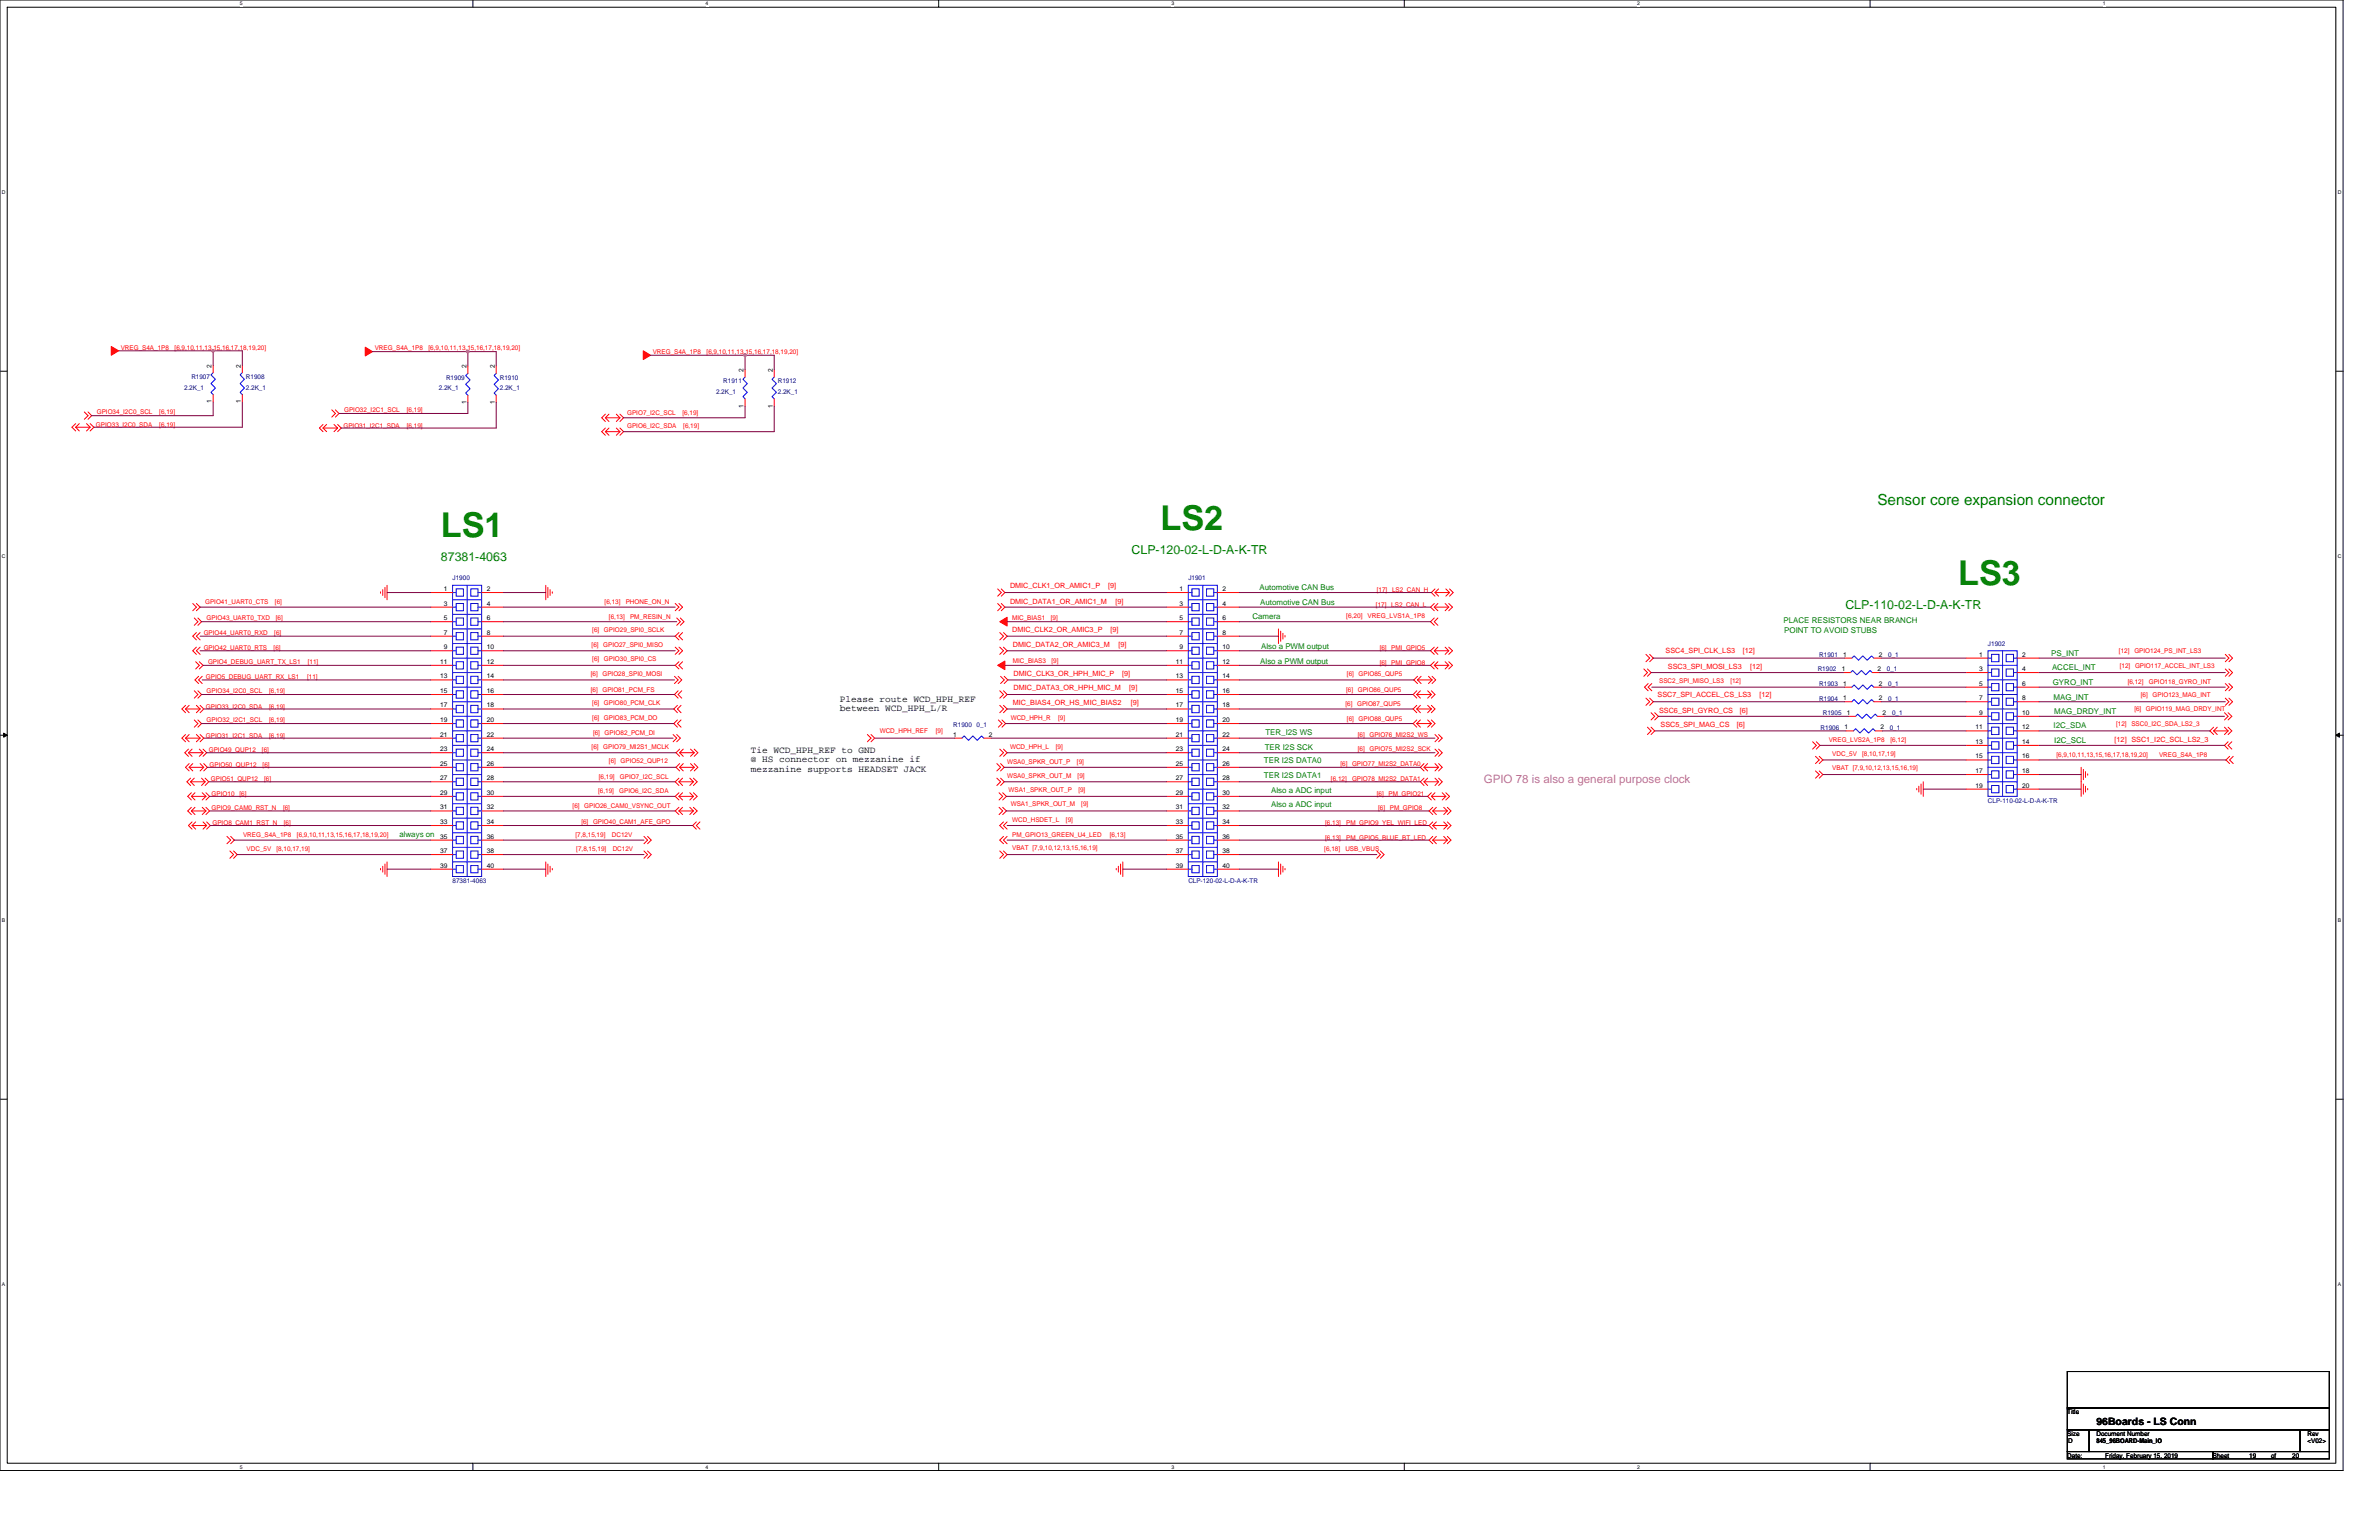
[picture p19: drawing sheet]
<svg xmlns="http://www.w3.org/2000/svg" width="432mm" height="279mm" viewBox="0 0 432 279" stroke-linecap="round" stroke-linejoin="round" font-family="sans-serif">
<defs><g id="words">
<g font-size="6.2" fill="#008000">
<text x="80" y="97.4">LS1</text>
<text x="210.7" y="96.2">LS2</text>
<text x="355.4" y="106.1">LS3</text>
</g>
<text font-size="2.8" fill="#008000" x="340.8" y="91.7">Sensor core expansion connector</text>
<g font-size="2.2" fill="#008000">
<text x="80" y="101.7">87381-4063</text>
<text x="205.4" y="100.6">CLP-120-02-L-D-A-K-TR</text>
<text x="334.9" y="110.5">CLP-110-02-L-D-A-K-TR</text>
</g>
<text font-size="2.1" fill="#f0f" x="269.3" y="142.1">GPIO 78 is also a general purpose clock</text>
<text font-size="1.8" x="380.5" y="258.5">96Boards - LS Conn</text>
<g font-size="1.7">
<text x="152.4" y="127.4">Please route WCD_HPH_REF</text>
<text x="152.4" y="129.1">between WCD_HPH_L/R</text>
<text x="136.3" y="136.6">Tie WCD_HPH_REF to GND</text>
<text x="136.3" y="138.3">@ HS connector on mezzanine if</text>
<text x="136.3" y="140">mezzanine supports HEADSET JACK</text>
</g>
<g font-size="1.4" fill="#008000">
<text x="228.6" y="107">Automotive CAN Bus</text>
<text x="227.3" y="112.4">Camera</text>
<text x="228.7" y="109.7">Automotive CAN Bus</text>
<text x="323.7" y="113">PLACE RESISTORS NEAR BRANCH</text>
<text x="228.9" y="117.8">Also a PWM output</text>
<text x="323.8" y="114.9">POINT TO AVOID STUBS</text>
<text x="372.3" y="119">PS_INT</text>
<text x="228.7" y="120.4">Also a PWM output</text>
<text x="372.4" y="121.6">ACCEL_INT</text>
<text x="372.6" y="124.2">GYRO_INT</text>
<text x="372.7" y="127">MAG_INT</text>
<text x="372.9" y="129.5">MAG_DRDY_INT</text>
<text x="229.6" y="136">TER I2S SCK</text>
<text x="229.7" y="133.4">TER_I2S WS</text>
<text x="372.7" y="132.2">I2C_SDA</text>
<text x="372.9" y="134.8">I2C_SCL</text>
<text x="229.4" y="141.2">TER I2S DATA1</text>
<text x="229.4" y="138.5">TER I2S DATA0</text>
<text x="230.7" y="143.8">Also a ADC input</text>
<text x="230.7" y="146.4">Also a ADC input</text>
<text x="72.5" y="151.8">always on</text>
</g>
<g font-size="1.3" fill="#f00">
<text x="183.3" y="106.7">DMIC_CLK1_OR_AMIC1_P</text>
<text x="201.1" y="106.7">[9]</text>
<text x="183.3" y="109.6">DMIC_DATA1_OR_AMIC1_M</text>
<text x="202.5" y="109.6">[9]</text>
<text x="183.7" y="114.6">DMIC_CLK2_OR_AMIC3_P</text>
<text x="183.9" y="117.4">DMIC_DATA2_OR_AMIC3_M</text>
<text x="201.5" y="114.6">[9]</text>
<text x="203" y="117.4">[9]</text>
<text x="302.3" y="118.5">SSC4_SPI_CLK_LS3</text>
<text x="316.3" y="118.5">[12]</text>
<text x="184" y="122.6">DMIC_CLK3_OR_HPH_MIC_P</text>
<text x="184" y="125.2">DMIC_DATA3_OR_HPH_MIC_M</text>
<text x="203.7" y="122.6">[9]</text>
<text x="205" y="125.2">[9]</text>
<text x="302.7" y="121.4">SSC3_SPI_MOSI_LS3</text>
<text x="317.6" y="121.4">[12]</text>
<text x="183.9" y="127.8">MIC_BIAS4_OR_HS_MIC_BIAS2</text>
<text x="205.3" y="127.8">[9]</text>
<text x="300.9" y="126.5">SSC7_SPI_ACCEL_CS_LS3</text>
<text x="301.1" y="129.3">SSC6_SPI_GYRO_CS</text>
<text x="301.4" y="131.9">SSC5_SPI_MAG_CS</text>
<text x="315.3" y="131.9">[6]</text>
<text x="315.8" y="129.3">[6]</text>
<text x="319.4" y="126.5">[12]</text>
<text x="383.8" y="134.6">[12] SSC1_I2C_SCL_LS2_3</text>
</g>
<g font-size="1.2" fill="#f00">
<text x="21.9" y="63.4">VREG_S4A_1P8</text>
<text x="31.7" y="63.4">[6,9,10,11,13,15,16,17,18,19,20]</text>
<text x="68" y="63.6">VREG_S4A_1P8</text>
<text x="77.8" y="63.6">[6,9,10,11,13,15,16,17,18,19,20]</text>
<text x="118.5" y="64.2">VREG_S4A_1P8</text>
<text x="128.2" y="64.2">[6,9,10,11,13,15,16,17,18,19,20]</text>
<text x="17.4" y="77.4">GPIO33_I2C0_SDA</text>
<text x="17.6" y="75.2">GPIO34_I2C0_SCL</text>
<text x="28.9" y="75.2">[6,19]</text>
<text x="28.9" y="77.4">[6,19]</text>
<text x="62.3" y="77.6">GPIO31_I2C1_SDA</text>
<text x="62.5" y="74.8">GPIO32_I2C1_SCL</text>
<text x="73.8" y="74.8">[6,19]</text>
<text x="73.8" y="77.6">[6,19]</text>
<text x="113.8" y="75.3">GPIO7_I2C_SCL</text>
<text x="113.8" y="77.7">GPIO6_I2C_SDA</text>
<text x="123.9" y="75.3">[6,19]</text>
<text x="124" y="77.7">[6,19]</text>
<text x="249.9" y="107.4">[17]</text>
<text x="252.7" y="107.4">LS2_CAN_H</text>
<text x="37.2" y="109.5">GPIO41_UART0_CTS</text>
<text x="37.5" y="112.6">GPIO43_UART0_TXD</text>
<text x="49.9" y="109.5">[6]</text>
<text x="50.1" y="112.6">[6]</text>
<text x="109.7" y="109.7">[6,13]</text>
<text x="110.5" y="112.3">[6,13]</text>
<text x="113.6" y="109.7">PHONE_ON_N</text>
<text x="114.4" y="112.3">PM_RESIN_N</text>
<text x="183.7" y="112.6">MIC_BIAS1</text>
<text x="190.7" y="112.6">[9]</text>
<text x="244.3" y="112.2">[6,20]</text>
<text x="248.2" y="112.2">VREG_LVS1A_1P8</text>
<text x="249.7" y="110.1">[17]</text>
<text x="252.5" y="110.1">LS2_CAN_L</text>
<text x="37" y="115.2">GPIO44_UART0_RXD</text>
<text x="37" y="117.9">GPIO42_UART0_RTS</text>
<text x="49.7" y="117.9">[6]</text>
<text x="49.8" y="115.2">[6]</text>
<text x="107.4" y="117.5">[6]</text>
<text x="107.5" y="114.7">[6]</text>
<text x="107.5" y="120">[6]</text>
<text x="109.5" y="117.5">GPIO27_SPI0_MISO</text>
<text x="109.6" y="114.7">GPIO29_SPI0_SCLK</text>
<text x="109.6" y="120">GPIO30_SPI0_CS</text>
<text x="250.4" y="118">[6] PMI_GPIO5</text>
<text x="384.6" y="118.5">[12]</text>
<text x="387.4" y="118.5">GPIO124_PS_INT_LS3</text>
<text x="37.4" y="123.1">GPIO5_DEBUG_UART_RX_LS1</text>
<text x="37.5" y="125.8">GPIO34_I2C0_SCL</text>
<text x="37.8" y="120.5">GPIO4_DEBUG_UART_TX_LS1</text>
<text x="48.9" y="125.8">[6,19]</text>
<text x="55.7" y="123.1">[11]</text>
<text x="55.9" y="120.5">[11]</text>
<text x="107.2" y="122.6">[6]</text>
<text x="107.2" y="125.5">[6]</text>
<text x="109.3" y="122.6">GPIO28_SPI0_MOSI</text>
<text x="109.3" y="125.5">GPIO81_PCM_FS</text>
<text x="183.9" y="120.4">MIC_BIAS3</text>
<text x="190.8" y="120.4">[9]</text>
<text x="244.3" y="125.5">[6] GPIO86_QUP5</text>
<text x="244.5" y="122.6">[6]</text>
<text x="246.6" y="122.6">GPIO85_QUP5</text>
<text x="250.4" y="120.6">[6] PMI_GPIO8</text>
<text x="301.1" y="123.9">SSC2_SPI_MISO_LS3</text>
<text x="314.1" y="123.9">[12]</text>
<text x="384.7" y="121.2">[12]</text>
<text x="386.2" y="124.1">[6,12]</text>
<text x="387.5" y="121.2">GPIO117_ACCEL_INT_LS3</text>
<text x="390" y="124.1">GPIO118_GYRO_INT</text>
<text x="37.4" y="128.5">GPIO33_I2C0_SDA</text>
<text x="37.5" y="131.1">GPIO32_I2C1_SCL</text>
<text x="48.9" y="131.1">[6,19]</text>
<text x="48.9" y="128.5">[6,19]</text>
<text x="107.5" y="127.9">[6]</text>
<text x="107.5" y="130.7">[6]</text>
<text x="109.6" y="127.9">GPIO80_PCM_CLK</text>
<text x="109.6" y="130.7">GPIO83_PCM_DO</text>
<text x="183.5" y="130.7">WCD_HPH_R</text>
<text x="192" y="130.7">[9]</text>
<text x="244.2" y="128">[6]</text>
<text x="244.5" y="130.8">[6]</text>
<text x="246.3" y="128">GPIO87_QUP5</text>
<text x="246.6" y="130.8">GPIO88_QUP5</text>
<text x="384.1" y="131.7">[12]</text>
<text x="386.9" y="131.7">SSC0_I2C_SDA_LS2_3</text>
<text x="387.4" y="129.1">[6] GPIO119_MAG_DRDY_INT</text>
<text x="388.6" y="126.4">[6]</text>
<text x="390.7" y="126.4">GPIO123_MAG_INT</text>
<text x="37.4" y="133.8">GPIO31_I2C1_SDA</text>
<text x="37.9" y="136.5">GPIO49_QUP12</text>
<text x="47.5" y="136.5">[6]</text>
<text x="48.9" y="133.8">[6,19]</text>
<text x="107.4" y="135.8">[6]</text>
<text x="107.6" y="133.3">[6]</text>
<text x="109.5" y="135.8">GPIO79_MI2S1_MCLK</text>
<text x="109.7" y="133.3">GPIO82_PCM_DI</text>
<text x="159.7" y="133">WCD_HPH_REF</text>
<text x="169.8" y="133">[9]</text>
<text x="183.3" y="135.8">WCD_HPH_L</text>
<text x="191.6" y="135.8">[9]</text>
<text x="246.4" y="133.7">[6]</text>
<text x="246.4" y="136.3">[6]</text>
<text x="248.6" y="133.7">GPIO76_MI2S2_WS</text>
<text x="248.6" y="136.3">GPIO75_MI2S2_SCK</text>
<text x="331.9" y="134.6">VREG_LVS2A_1P8</text>
<text x="332.6" y="137.1">VDC_5V</text>
<text x="338" y="137.1">[8,10,17,19]</text>
<text x="343.1" y="134.6">[6,12]</text>
<text x="373.3" y="137.3">[6,9,10,11,13,15,16,17,18,19,20]</text>
<text x="391.9" y="137.3">VREG_S4A_1P8</text>
<text x="38" y="139.1">GPIO50_QUP12</text>
<text x="38.3" y="141.8">GPIO51_QUP12</text>
<text x="47.7" y="139.1">[6]</text>
<text x="47.9" y="141.8">[6]</text>
<text x="108.6" y="143.9">[6,19]</text>
<text x="108.7" y="141.4">[6,19]</text>
<text x="110.5" y="138.5">[6]</text>
<text x="112.4" y="143.9">GPIO6_I2C_SDA</text>
<text x="112.5" y="141.4">GPIO7_I2C_SCL</text>
<text x="112.6" y="138.5">GPIO52_QUP12</text>
<text x="182.8" y="138.6">WSA0_SPKR_OUT_P</text>
<text x="182.8" y="141.1">WSA0_SPKR_OUT_M</text>
<text x="183" y="143.7">WSA1_SPKR_OUT_P</text>
<text x="195.5" y="138.6">[9]</text>
<text x="195.6" y="141.1">[9]</text>
<text x="195.7" y="143.7">[9]</text>
<text x="241.6" y="141.6">[6,12]</text>
<text x="243.3" y="139">[6]</text>
<text x="245.4" y="139">GPIO77_MI2S2_DATA0</text>
<text x="245.4" y="141.6">GPIO78_MI2S2_DATA1</text>
<text x="332.6" y="139.8">VBAT [7,9,10,12,13,15,16,19]</text>
<text x="38.4" y="144.4">GPIO10</text>
<text x="38.4" y="147">GPIO9_CAM0_RST_N</text>
<text x="38.6" y="149.7">GPIO8_CAM1_RST_N</text>
<text x="43.5" y="144.4">[6]</text>
<text x="51.4" y="147">[6]</text>
<text x="51.5" y="149.7">[6]</text>
<text x="103.9" y="146.6">[6]</text>
<text x="105.5" y="149.5">[6]</text>
<text x="106" y="146.6">GPIO26_CAM0_VSYNC_OUT</text>
<text x="107.6" y="149.5">GPIO40_CAM1_AFE_GPO</text>
<text x="183.5" y="146.2">WSA1_SPKR_OUT_M</text>
<text x="183.7" y="149.2">WCD_HSDET_L</text>
<text x="193.5" y="149.2">[9]</text>
<text x="196.3" y="146.2">[9]</text>
<text x="240.5" y="149.7">[6,13]</text>
<text x="244.3" y="149.7">PM_GPIO9_YEL_WIFI_LED</text>
<text x="249.9" y="144.4">[6]</text>
<text x="250.1" y="147">[6]</text>
<text x="252" y="144.4">PM_GPIO21</text>
<text x="252.3" y="147">PM_GPIO8</text>
<text x="44.1" y="151.8">VREG_S4A_1P8</text>
<text x="44.8" y="154.3">VDC_5V</text>
<text x="50.2" y="154.3">[8,10,17,19]</text>
<text x="53.9" y="151.8">[6,9,10,11,13,15,16,17,18,19,20]</text>
<text x="104.5" y="151.8">[7,8,15,19]</text>
<text x="104.6" y="154.3">[7,8,15,19]</text>
<text x="111.1" y="151.8">DC12V</text>
<text x="111.2" y="154.3">DC12V</text>
<text x="183.7" y="154.2">VBAT [7,9,10,12,13,15,16,19]</text>
<text x="183.7" y="151.8">PM_GPIO13_GREEN_U4_LED</text>
<text x="201.4" y="151.8">[6,13]</text>
<text x="240.4" y="154.3">[6,18]</text>
<text x="240.5" y="152.3">[6,13]</text>
<text x="244.2" y="154.3">USB_VBUS</text>
<text x="244.3" y="152.3">PM_GPIO5_BLUE_BT_LED</text>
</g>
<g font-size="1.2" fill="#000080">
<text x="33.4" y="70.7">2.2K_1</text>
<text x="34.7" y="68.7">R1907</text>
<text x="44.6" y="68.7">R1908</text>
<text x="44.6" y="70.7">2.2K_1</text>
<text x="79.6" y="70.8">2.2K_1</text>
<text x="81" y="68.9">R1909</text>
<text x="90.7" y="68.9">R1910</text>
<text x="90.7" y="70.8">2.2K_1</text>
<text x="130" y="71.5">2.2K_1</text>
<text x="131.3" y="69.5">R1911</text>
<text x="141.2" y="69.5">R1912</text>
<text x="141.2" y="71.5">2.2K_1</text>
<text x="82.1" y="105.3">J1900</text>
<text x="215.7" y="105.3">J1901</text>
<text x="330.2" y="119.2">R1901</text>
<text x="342.7" y="119.2">0_1</text>
<text x="360.8" y="117.2">J1902</text>
<text x="329.9" y="121.8">R1902</text>
<text x="330.2" y="124.5">R1903</text>
<text x="342.5" y="121.8">0_1</text>
<text x="342.7" y="124.5">0_1</text>
<text x="173" y="131.8">R1900</text>
<text x="177.2" y="131.8">0_1</text>
<text x="330.2" y="127.1">R1904</text>
<text x="330.9" y="129.7">R1905</text>
<text x="342.7" y="127.1">0_1</text>
<text x="343.4" y="129.7">0_1</text>
<text x="330.5" y="132.4">R1906</text>
<text x="343" y="132.4">0_1</text>
<text x="360.8" y="145.7">CLP-110-02-L-D-A-K-TR</text>
<text x="82.1" y="160.3">87381-4063</text>
<text x="215.7" y="160.3">CLP-120-02-L-D-A-K-TR</text>
</g>
<g font-size="1.2">
<text x="38.4" y="66.7" transform="rotate(-90 38.4 66.7)">2</text>
<text x="43.7" y="66.7" transform="rotate(-90 43.7 66.7)">2</text>
<text x="84.6" y="66.8" transform="rotate(-90 84.6 66.8)">2</text>
<text x="89.8" y="66.8" transform="rotate(-90 89.8 66.8)">2</text>
<text x="135" y="67.5" transform="rotate(-90 135 67.5)">2</text>
<text x="140.3" y="67.5" transform="rotate(-90 140.3 67.5)">2</text>
<text x="38.4" y="73.2" transform="rotate(-90 38.4 73.2)">1</text>
<text x="43.7" y="73.2" transform="rotate(-90 43.7 73.2)">1</text>
<text x="84.6" y="73.3" transform="rotate(-90 84.6 73.3)">1</text>
<text x="89.8" y="73.3" transform="rotate(-90 89.8 73.3)">1</text>
<text x="135" y="74" transform="rotate(-90 135 74)">1</text>
<text x="140.3" y="74" transform="rotate(-90 140.3 74)">1</text>
<text x="80.6" y="107.2">1</text>
<text x="88.3" y="107.2">2</text>
<text x="214.1" y="107.2">1</text>
<text x="221.9" y="107.2">2</text>
<text x="80.6" y="109.9">3</text>
<text x="80.6" y="112.5">5</text>
<text x="88.3" y="109.9">4</text>
<text x="88.3" y="112.5">6</text>
<text x="214.1" y="109.9">3</text>
<text x="214.1" y="112.5">5</text>
<text x="221.9" y="109.9">4</text>
<text x="221.9" y="112.5">6</text>
<text x="80.6" y="115.1">7</text>
<text x="80.6" y="117.8">9</text>
<text x="88.3" y="115.1">8</text>
<text x="88.3" y="117.8">10</text>
<text x="214.1" y="115.1">7</text>
<text x="214.1" y="117.8">9</text>
<text x="221.9" y="115.1">8</text>
<text x="221.9" y="117.8">10</text>
<text x="334.5" y="119.1">1</text>
<text x="341" y="119.1">2</text>
<text x="359.2" y="119.1">1</text>
<text x="367.1" y="119.1">2</text>
<text x="79.9" y="120.4">11</text>
<text x="79.9" y="123.1">13</text>
<text x="79.9" y="125.7">15</text>
<text x="88.3" y="120.4">12</text>
<text x="88.3" y="123.1">14</text>
<text x="88.3" y="125.7">16</text>
<text x="213.4" y="120.4">11</text>
<text x="213.4" y="123.1">13</text>
<text x="213.4" y="125.7">15</text>
<text x="221.9" y="120.4">12</text>
<text x="221.9" y="123.1">14</text>
<text x="221.9" y="125.7">16</text>
<text x="334.3" y="121.8">1</text>
<text x="334.5" y="124.4">1</text>
<text x="340.8" y="121.8">2</text>
<text x="341" y="124.4">2</text>
<text x="359.2" y="121.8">3</text>
<text x="359.2" y="124.4">5</text>
<text x="367.1" y="121.8">4</text>
<text x="367.1" y="124.4">6</text>
<text x="79.9" y="128.4">17</text>
<text x="79.9" y="131">19</text>
<text x="88.3" y="128.4">18</text>
<text x="88.3" y="131">20</text>
<text x="213.4" y="128.4">17</text>
<text x="213.4" y="131">19</text>
<text x="221.9" y="128.4">18</text>
<text x="221.9" y="131">20</text>
<text x="334.5" y="127">1</text>
<text x="335.2" y="129.7">1</text>
<text x="341" y="127">2</text>
<text x="341.7" y="129.7">2</text>
<text x="359.2" y="127">7</text>
<text x="359.2" y="129.7">9</text>
<text x="367.1" y="127">8</text>
<text x="367.1" y="129.7">10</text>
<text x="79.9" y="133.6">21</text>
<text x="79.9" y="136.3">23</text>
<text x="88.3" y="133.6">22</text>
<text x="88.3" y="136.3">24</text>
<text x="173" y="133.6">1</text>
<text x="179.5" y="133.6">2</text>
<text x="213.4" y="133.6">21</text>
<text x="213.4" y="136.3">23</text>
<text x="221.9" y="133.6">22</text>
<text x="221.9" y="136.3">24</text>
<text x="334.8" y="132.3">1</text>
<text x="341.3" y="132.3">2</text>
<text x="358.6" y="132.3">11</text>
<text x="358.6" y="135">13</text>
<text x="358.6" y="137.6">15</text>
<text x="367.1" y="132.3">12</text>
<text x="367.1" y="135">14</text>
<text x="367.1" y="137.6">16</text>
<text x="79.9" y="138.9">25</text>
<text x="79.9" y="141.6">27</text>
<text x="88.3" y="138.9">26</text>
<text x="88.3" y="141.6">28</text>
<text x="213.4" y="138.9">25</text>
<text x="213.4" y="141.6">27</text>
<text x="221.9" y="138.9">26</text>
<text x="221.9" y="141.6">28</text>
<text x="358.6" y="140.3">17</text>
<text x="358.6" y="142.9">19</text>
<text x="367.1" y="140.3">18</text>
<text x="367.1" y="142.9">20</text>
<text x="79.9" y="144.2">29</text>
<text x="79.9" y="146.9">31</text>
<text x="79.9" y="149.5">33</text>
<text x="88.3" y="144.2">30</text>
<text x="88.3" y="146.9">32</text>
<text x="88.3" y="149.5">34</text>
<text x="213.4" y="144.2">29</text>
<text x="213.4" y="146.9">31</text>
<text x="213.4" y="149.5">33</text>
<text x="221.9" y="144.2">30</text>
<text x="221.9" y="146.9">32</text>
<text x="221.9" y="149.5">34</text>
<text x="79.9" y="152.1">35</text>
<text x="79.9" y="154.8">37</text>
<text x="88.3" y="152.1">36</text>
<text x="88.3" y="154.8">38</text>
<text x="213.4" y="152.1">35</text>
<text x="213.4" y="154.8">37</text>
<text x="221.9" y="152.1">36</text>
<text x="221.9" y="154.8">38</text>
<text x="79.9" y="157.4">39</text>
<text x="88.3" y="157.4">40</text>
<text x="213.4" y="157.4">39</text>
<text x="221.9" y="157.4">40</text>
<text x="375.2" y="256.5">Title</text>
<text x="375.2" y="260.5">Size</text>
<text x="375.4" y="261.8">D</text>
<text x="380.5" y="260.5">Document Number</text>
<text x="380.5" y="261.8">845_96BOARD-Main_IO</text>
<text x="418.8" y="260.5">Rev</text>
<text x="418.8" y="261.8">&lt;V02&gt;</text>
<text x="375.2" y="264.5">Date:</text>
<text x="382.1" y="264.5">Friday, February 15, 2019</text>
<text x="401.6" y="264.5">Sheet</text>
<text x="408.2" y="264.5">19</text>
<text x="412.2" y="264.5">of</text>
<text x="416.1" y="264.5">20</text>
</g>
<g font-size=".9">
<text x="43.6" y="1">5</text>
<text x="128.1" y="1">4</text>
<text x="212.6" y="1">3</text>
<text x="297.1" y="1">2</text>
<text x="381.7" y="1">1</text>
<text x=".3" y="35.2">D</text>
<text x="424.3" y="35.2">D</text>
<text x=".3" y="101.2">C</text>
<text x="424.3" y="101.2">C</text>
<text x=".3" y="167.3">B</text>
<text x="424.3" y="167.3">B</text>
<text x=".3" y="233.3">A</text>
<text x="424.3" y="233.3">A</text>
<text x="43.6" y="266.4">5</text>
<text x="128.1" y="266.4">4</text>
<text x="212.6" y="266.4">3</text>
<text x="297.1" y="266.4">2</text>
<text x="381.7" y="266.4">1</text>
</g>
</g></defs>
<path d="M0 0h425.3v266.8h-425.3zM1.3 1.3h422.7v264.2h-422.7z" fill="none" stroke="#000" stroke-width=".18"/>
<g fill="#fff">
<path d="M43.6 .1h.5v1.1h-.5z"/>
<path d="M43.6 265.6h.5v1.1h-.5z"/>
</g>
<path d="M85.8 0v1.3M85.8 265.5v1.3" fill="none" stroke="#000" stroke-width=".18"/>
<g fill="#fff">
<path d="M128.1 .1h.5v1.1h-.5z"/>
<path d="M128.1 265.6h.5v1.1h-.5z"/>
</g>
<path d="M170.4 0v1.3M170.4 265.5v1.3" fill="none" stroke="#000" stroke-width=".18"/>
<g fill="#fff">
<path d="M212.6 .1h.5v1.1h-.5z"/>
<path d="M212.6 265.6h.5v1.1h-.5z"/>
</g>
<path d="M254.9 0v1.3M254.9 265.5v1.3" fill="none" stroke="#000" stroke-width=".18"/>
<g fill="#fff">
<path d="M297.1 .1h.5v1.1h-.5z"/>
<path d="M297.1 265.6h.5v1.1h-.5z"/>
</g>
<path d="M339.4 0v1.3M339.4 265.5v1.3" fill="none" stroke="#000" stroke-width=".18"/>
<g fill="#fff">
<path d="M381.7 .1h.5v1.1h-.5z"/>
<path d="M381.7 265.6h.5v1.1h-.5z"/>
<path d="M.3 34.3h.7v1.1h-.7z"/>
<path d="M424.3 34.3h.7v1.1h-.7z"/>
<path d="M.3 100.4h.7v1h-.7z"/>
<path d="M424.3 100.4h.7v1h-.7z"/>
</g>
<path d="M0 67.4h1.3M424 67.4h1.3" fill="none" stroke="#000" stroke-width=".18"/>
<g fill="#fff">
<path d="M.3 166.4h.7v1.1h-.7z"/>
<path d="M424.3 166.4h.6v1.1h-.6z"/>
</g>
<path d="M0 133.4h1.3M424 133.4h1.3" fill="none" stroke="#000" stroke-width=".18"/>
<path d="M.7 133l.6 .4-.6 .4zM424 133.4l.6-.4v.8z" fill="#000" stroke="#000" stroke-width=".18"/>
<g fill="#fff">
<path d="M.3 232.5h.7v1h-.7z"/>
<path d="M424.3 232.5h.6v1h-.6z"/>
</g>
<path d="M0 199.4h1.3M424 199.4h1.3M375.2 248.8h47.6v6.6h-47.6zM375.2 255.4h47.6v4h-47.6zM375.2 259.4h4v4h-4zM379.2 259.4h38.3v4h-38.3zM417.5 259.4h5.3v4h-5.3zM375.2 263.4h26.4v1.3h-26.4zM401.6 263.4h21.2v1.3h-21.2z" fill="none" stroke="#000" stroke-width=".18"/>
<g fill="none" stroke="#f00" stroke-width=".18">
<path d="M13.7 77.5l.7 .7M13.7 77.5h2.7M13.7 76.9l-.6 .6 .6 .7M14.4 76.9l-.7 .6M15.3 74.7l.7 .7-.7 .7M15.7 76.9l.7 .6M16 74.7l.6 .7-.6 .7M16.4 76.9l.6 .6-.6 .7M16.4 77.5l-.7 .7M38.7 71.6v1.3M38.7 66.3v1.3M44 71.6v1.3"/>
<path d="M44 66.3v1.3M58.6 77l-.6 .7 .6 .6M58.6 77.7l.7 .6M58.6 77.7h2.7M59.3 77l-.7 .7M60.2 74.4l.7 .6-.7 .7M60.6 77l.7 .7M60.9 74.4l.6 .6-.6 .7M61.3 77.7l-.7 .6M61.3 77l.6 .7-.6 .6M84.9 71.7v1.3M84.9 66.4v1.4"/>
<path d="M90.1 71.7v1.3M90.1 66.4v1.4M109.9 75.8l.6 .7M109.9 75.8h2.6M109.9 78.3l.6 .7M109.9 78.3h2.6M109.9 75.1l-.7 .7 .7 .7M109.9 77.7l-.7 .6 .7 .7M110.5 75.1l-.6 .7M110.5 77.7l-.6 .6M111.9 75.1l.6 .7M111.9 77.7l.6 .6"/>
<path d="M112.5 75.1l.7 .7-.7 .7M112.5 77.7l.7 .6-.7 .7M112.5 75.8l-.6 .7M112.5 78.3l-.6 .7M135.2 72.4v1.3M135.2 67.1v1.3M140.5 72.4v1.3M140.5 67.1v1.3M35 109.5l.6 .7-.6 .6M35.3 112.1l.6 .7-.6 .7M35.6 114.8l-.6 .6 .6 .7M35.6 117.4l-.6 .7 .6 .6"/>
<path d="M35.6 109.5l.7 .7-.7 .6M35.9 112.1l.7 .7-.7 .7M36.3 114.8l-.7 .6 .7 .7M36.3 117.4l-.7 .7 .7 .6M69.1 107.4v.2M69.5 107v1M69.9 106.6v1.8M70.3 106.2v2.6M78.2 107.5h3.9M78.2 110.2h3.9M78.2 112.8h3.9M78.2 115.4h3.9"/>
<path d="M78.2 118.1h3.9M87.4 107.5h4M87.4 110.2h4M87.4 112.8h4M87.4 115.4h4M87.4 118.1h4M99.1 106.2v2.6M99.4 106.6v1.8M99.8 107v1M100.2 107.4v.2M122.6 109.5l.6 .7-.6 .6M122.6 117.4l.6 .7-.6 .6"/>
<path d="M122.8 112.1l.7 .7-.7 .7M123.2 109.5l.7 .7-.7 .6M123.2 117.4l.7 .7-.7 .6M123.2 114.8l-.6 .6 .6 .7M123.5 112.1l.6 .7-.6 .7M123.9 114.8l-.7 .6 .7 .7M181.1 106.8l.6 .7-.6 .7M181.1 109.5l.6 .7-.6 .6M181.5 114.8l.6 .6-.6 .7M181.5 117.4l.6 .7-.6 .6M181.7 106.8l.7 .7-.7 .7M181.7 109.5l.7 .7-.7 .6"/>
<path d="M182.1 114.8l.7 .6-.7 .7M182.1 117.4l.7 .7-.7 .6M211.7 107.5h4M211.7 110.2h4M211.7 112.8h4M211.7 115.4h4M211.7 118.1h4M221 107.5h3.9M221 110.2h3.9M221 112.8h3.9M221 115.4h3.9M221 118.1h3.9"/>
<path d="M232.1 114.1v2.7M232.5 114.5v1.9M232.9 114.9v1.1M233.2 115.3v.3M260.3 110.2l.7 .6M260.3 118.1l.7 .6M260.3 110.2h2.7M260.3 118.1h2.7M260.3 109.5l-.6 .7 .6 .6M260.3 117.4l-.6 .7 .6 .6M260.3 112.1l-.6 .7 .6 .7M260.5 107.5l.6 .7"/>
<path d="M260.5 107.5h2.6M260.5 106.8l-.7 .7 .7 .7M261 109.5l-.7 .7M261 117.4l-.7 .7M261 112.1l-.7 .7 .7 .7M261.1 106.8l-.6 .7M262.3 109.5l.7 .7M262.3 117.4l.7 .7M262.4 106.8l.7 .7M263 109.5l.6 .7-.6 .6M263 117.4l.6 .7-.6 .6M263 110.2l-.7 .6"/>
<path d="M263 118.1l-.7 .6M263.1 106.8l.7 .7-.7 .7M263.1 107.5l-.7 .7M298.7 118.7l.7 .7-.7 .7M299.4 118.7l.7 .7-.7 .7M334.8 119.4h1.3M340.1 119.4h1.3M356.9 119.4h3.9M366.1 119.4h4M403.9 118.7l.7 .7-.7 .7M404.6 118.7l.6 .7-.6 .7M33.7 128l-.7 .6 .7 .7"/>
<path d="M33.7 133.3l-.7 .6 .7 .7M33.7 128.6l.6 .7M33.7 128.6h2.6M33.7 133.9l.6 .7M33.7 133.9h2.6M34.2 135.9l-.7 .7 .7 .6M34.2 136.6l.7 .6M34.2 136.6h2.7M34.3 128l-.6 .6M34.3 133.3l-.6 .6M34.3 138.5l-.6 .7 .6 .7M34.3 139.2l.7 .7"/>
<path d="M34.3 139.2h2.7M34.9 135.9l-.7 .7M35 138.5l-.7 .7M35.3 125.3l.6 .7-.6 .7M35.3 130.6l.6 .7-.6 .6M35.5 120.1l.7 .6-.7 .7M35.6 128l.7 .6M35.6 133.3l.7 .6M35.9 125.3l.7 .7-.7 .7M35.9 130.6l.7 .7-.7 .6M36 122.7l-.6 .7 .6 .6M36.2 120.1l.7 .6-.7 .7"/>
<path d="M36.2 135.9l.7 .7M36.3 128.6l-.7 .7M36.3 133.9l-.7 .7M36.3 128l.7 .6-.7 .7M36.3 133.3l.7 .6-.7 .7M36.3 138.5l.7 .7M36.7 122.7l-.7 .7 .7 .6M36.9 136.6l-.7 .6M36.9 135.9l.6 .7-.6 .6M37 139.2l-.7 .7M37 138.5l.6 .7-.6 .7M78.2 120.7h3.9"/>
<path d="M78.2 123.4h3.9M78.2 126h3.9M78.2 128.6h3.9M78.2 131.3h3.9M78.2 133.9h3.9M78.2 136.6h3.9M78.2 139.2h3.9M87.4 120.7h4M87.4 123.4h4M87.4 126h4M87.4 128.6h4M87.4 131.3h4"/>
<path d="M87.4 133.9h4M87.4 136.6h4M87.4 139.2h4M122.2 133.3l.6 .6-.6 .7M122.4 122.7l.7 .7-.7 .6M122.8 133.3l.7 .6-.7 .7M123 128l-.7 .6 .7 .7M123 130.6l-.7 .7 .7 .6M123.1 125.3l-.7 .7 .7 .7M123.1 122.7l.6 .7-.6 .6M123.2 120.1l-.6 .6 .6 .7M123.4 136.6l.6 .6"/>
<path d="M123.4 136.6h2.6M123.4 139.2l.6 .7M123.4 139.2h2.6M123.4 135.9l-.7 .7 .7 .6M123.4 138.5l-.7 .7 .7 .7M123.6 128l-.6 .6 .6 .7M123.6 130.6l-.6 .7 .6 .6M123.7 125.3l-.6 .7 .6 .7M123.9 120.1l-.7 .6 .7 .7M124 135.9l-.6 .7M124 138.5l-.6 .7M125.3 135.9l.7 .7"/>
<path d="M125.3 138.5l.7 .7M126 135.9l.7 .7-.7 .6M126 138.5l.7 .7-.7 .7M126 136.6l-.7 .6M126 139.2l-.7 .7M157.4 133.3l.7 .6-.7 .7M158.1 133.3l.6 .6-.6 .7M173.3 133.9h1.3M178.6 133.9h1.3M180.9 138.5l.7 .7-.7 .7M181.2 130.6l.7 .7-.7 .6M181.5 125.3l.6 .7-.6 .7"/>
<path d="M181.5 128l.6 .6-.6 .7M181.5 135.9l.6 .7-.6 .6M181.6 122.7l.7 .7-.7 .6M181.6 138.5l.7 .7-.7 .7M181.9 130.6l.6 .7-.6 .6M182.1 125.3l.7 .7-.7 .7M182.1 128l.7 .6-.7 .7M182.1 135.9l.7 .7-.7 .6M182.3 122.7l.6 .7-.6 .6M211.7 120.7h4M211.7 123.4h4M211.7 126h4"/>
<path d="M211.7 128.6h4M211.7 131.3h4M211.7 133.9h4M211.7 136.6h4M211.7 139.2h4M221 120.7h3.9M221 123.4h3.9M221 126h3.9M221 128.6h3.9M221 131.3h3.9M221 133.9h3.9M221 136.6h3.9"/>
<path d="M221 139.2h3.9M257.2 126l.6 .7M257.2 128.6l.6 .7M257.2 131.3l.6 .6M257.2 126h2.6M257.2 128.6h2.6M257.2 131.3h2.6M257.2 125.3l-.7 .7 .7 .7M257.2 128l-.7 .6 .7 .7M257.2 130.6l-.7 .7 .7 .6M257.3 123.4l.6 .6M257.3 123.4h2.6"/>
<path d="M257.3 122.7l-.7 .7 .7 .6M257.8 125.3l-.6 .7M257.8 128l-.6 .6M257.8 130.6l-.6 .7M257.9 122.7l-.6 .7M258.5 139.2l.6 .7M258.5 139.2h2.6M258.5 138.5l-.7 .7 .7 .7M259.1 125.3l.7 .7M259.1 128l.7 .6M259.1 130.6l.7 .7M259.1 138.5l-.6 .7"/>
<path d="M259.3 122.7l.6 .7M259.8 125.3l.7 .7-.7 .7M259.8 128l.7 .6-.7 .7M259.8 130.6l.7 .7-.7 .6M259.8 126l-.7 .7M259.8 128.6l-.7 .7M259.8 131.3l-.7 .6M259.9 122.7l.7 .7-.7 .6M259.9 123.4l-.6 .6M260.3 120.7l.7 .7M260.3 120.7h2.7M260.3 120.1l-.6 .6 .6 .7"/>
<path d="M260.5 133.3l.6 .6-.6 .7M260.5 135.9l.6 .7-.6 .6M260.5 138.5l.6 .7M261 120.1l-.7 .6M261.1 133.3l.7 .6-.7 .7M261.1 135.9l.7 .7-.7 .6M261.1 138.5l.7 .7-.7 .7M261.1 139.2l-.6 .7M262.3 120.1l.7 .6M263 120.1l.6 .6-.6 .7M263 120.7l-.7 .7M298.4 121.4l.6 .6-.6 .7"/>
<path d="M298.7 126.7l.7 .6-.7 .7M299 121.4l.7 .6-.7 .7M299 131.9l.7 .7-.7 .7M299.1 124l-.6 .7 .6 .6M299.4 126.7l.7 .6-.7 .7M299.7 131.9l.6 .7-.6 .7M299.7 129.3l.6 .7-.6 .6M299.8 124l-.7 .7 .7 .6M300.3 129.3l.7 .7-.7 .6M329 134.6l.7 .6-.7 .7M329.5 137.2l.7 .7-.7 .6M329.5 139.9l.7 .6-.7 .7"/>
<path d="M329.7 134.6l.6 .6-.6 .7M330.2 137.2l.7 .7-.7 .6M330.2 139.9l.7 .6-.7 .7M334.6 122h1.3M334.8 124.7h1.3M334.8 127.3h1.3M335.1 132.6h1.3M335.5 130h1.3M339.8 122h1.4M340.1 124.7h1.3M340.1 127.3h1.3M340.4 132.6h1.3"/>
<path d="M340.8 130h1.3M356.9 122h3.9M356.9 124.7h3.9M356.9 127.3h3.9M356.9 130h3.9M356.9 132.6h3.9M356.9 135.2h3.9M356.9 137.9h3.9M366.1 122h4M366.1 124.7h4M366.1 127.3h4M366.1 130h4"/>
<path d="M366.1 132.6h4M366.1 135.2h4M366.1 137.9h4M377.7 139.2v5.3M378.1 139.6v1.9M378.5 140v1.1M401.8 132.6h2.6M401.8 131.9l-.7 .7 .7 .7M401.8 132.6l.6 .7M402.4 131.9l-.6 .7M403.8 129.3l.6 .7-.6 .6M403.8 131.9l.6 .7"/>
<path d="M403.9 121.4l.7 .6-.7 .7M403.9 124l.7 .7-.7 .6M403.9 126.7l.7 .6-.7 .7M404.4 132.6l-.6 .7M404.4 134.6l-.6 .6 .6 .7M404.4 129.3l.7 .7-.7 .6M404.4 131.9l.7 .7-.7 .7M404.6 121.4l.6 .6-.6 .7M404.6 124l.6 .7-.6 .6M404.6 126.7l.6 .6-.6 .7M404.7 137.2l-.7 .7 .7 .6M405.1 134.6l-.7 .6 .7 .7"/>
<path d="M405.3 137.2l-.6 .7 .6 .6M34.6 141.2l-.7 .6 .7 .7M34.6 141.8l.7 .7M34.6 141.8h2.6M34.7 143.8l-.6 .7 .6 .6M34.7 146.5l-.6 .6 .6 .7M34.7 144.5l.7 .6M34.7 144.5h2.7M34.7 147.1l.7 .7M34.7 147.1h2.7M34.9 149.1l-.7 .7 .7 .6M34.9 149.8l.6 .6"/>
<path d="M34.9 149.8h2.6M35.3 141.2l-.7 .6M35.4 143.8l-.7 .7M35.4 146.5l-.7 .6M35.5 149.1l-.6 .7M36.6 141.2l.6 .6M36.7 143.8l.7 .7M36.7 146.5l.7 .6M36.9 149.1l.6 .7M37.2 141.8l-.6 .7M37.2 141.2l.7 .6-.7 .7M37.4 144.5l-.7 .6"/>
<path d="M37.4 147.1l-.7 .7M37.4 143.8l.6 .7-.6 .6M37.4 146.5l.6 .6-.6 .7M37.5 149.8l-.6 .6M37.5 149.1l.7 .7-.7 .6M41.2 151.7l.7 .7-.7 .7M41.7 154.4l.7 .6-.7 .7M41.9 151.7l.6 .7-.6 .7M42.4 154.4l.7 .6-.7 .7M69.1 157.6v.2M69.5 157.2v1M69.9 156.8v1.8"/>
<path d="M70.3 156.4v2.6M78.2 141.8h3.9M78.2 144.5h3.9M78.2 147.1h3.9M78.2 149.8h3.9M78.2 152.4h3.9M78.2 155h3.9M78.2 157.7h3.9M87.4 141.8h4M87.4 144.5h4M87.4 147.1h4M87.4 149.8h4"/>
<path d="M87.4 152.4h4M87.4 155h4M87.4 157.7h4M99.1 156.4v2.6M99.4 156.8v1.8M99.8 157.2v1M100.2 157.6v.2M116.9 151.7l.6 .7-.6 .7M116.9 154.4l.6 .6-.6 .7M117.5 151.7l.7 .7-.7 .7M117.5 154.4l.7 .6-.7 .7M123.2 141.2l-.6 .6 .6 .7"/>
<path d="M123.2 143.8l-.6 .7 .6 .6M123.2 146.5l-.6 .6 .6 .7M123.2 141.8l.7 .7M123.2 144.5l.7 .6M123.2 147.1l.7 .7M123.2 141.8h2.7M123.2 144.5h2.7M123.2 147.1h2.7M123.9 141.2l-.7 .6M123.9 143.8l-.7 .7M123.9 146.5l-.7 .6M125.2 141.2l.7 .6"/>
<path d="M125.2 143.8l.7 .7M125.2 146.5l.7 .6M125.9 141.8l-.7 .7M125.9 144.5l-.7 .6M125.9 147.1l-.7 .7M125.9 141.2l.6 .6-.6 .7M125.9 143.8l.6 .7-.6 .6M125.9 146.5l.6 .6-.6 .7M126.4 149.1l-.7 .7 .7 .6M127 149.1l-.6 .7 .6 .6M180.9 141.2l.7 .6-.7 .7M181.3 143.8l.7 .7-.7 .6"/>
<path d="M181.3 146.5l.7 .6-.7 .7M181.5 154.4l.6 .6-.6 .7M181.6 141.2l.7 .6-.7 .7M182 143.8l.7 .7-.7 .6M182 146.5l.7 .6-.7 .7M182.1 154.4l.7 .6-.7 .7M182.1 149.1l-.6 .7 .6 .6M182.1 151.7l-.6 .7 .6 .7M182.8 149.1l-.7 .7 .7 .6M182.8 151.7l-.7 .7 .7 .7M202.6 157.6v.2M203 157.2v1"/>
<path d="M203.4 156.8v1.8M203.8 156.4v2.6M211.7 141.8h4M211.7 144.5h4M211.7 147.1h4M211.7 149.8h4M211.7 152.4h4M211.7 155h4M211.7 157.7h4M221 141.8h3.9M221 144.5h3.9M221 147.1h3.9"/>
<path d="M221 149.8h3.9M221 152.4h3.9M221 155h3.9M221 157.7h3.9M232.1 156.4v2.6M232.5 156.8v1.8M232.9 157.2v1M233.2 157.6v.2M249.9 154.4l.6 .6-.6 .7M250.5 154.4l.7 .6-.7 .7M258.5 141.8l.6 .7M258.5 141.8h2.6"/>
<path d="M258.5 141.2l-.7 .6 .7 .7M259.1 141.2l-.6 .6M259.8 144.5l.7 .6M259.8 144.5h2.6M259.8 143.8l-.7 .7 .7 .6M260.1 147.1l.6 .7M260.1 147.1h2.6M260.1 149.8l.6 .6M260.1 149.8h2.6M260.1 152.4l.6 .7M260.1 152.4h2.6M260.1 146.5l-.7 .6 .7 .7"/>
<path d="M260.1 149.1l-.7 .7 .7 .6M260.1 151.7l-.7 .7 .7 .7M260.5 143.8l-.7 .7M260.5 141.2l.6 .6M260.7 146.5l-.6 .6M260.7 149.1l-.6 .7M260.7 151.7l-.6 .7M261.1 141.2l.7 .6-.7 .7M261.1 141.8l-.6 .7M261.8 143.8l.6 .7M262 146.5l.7 .6M262 149.1l.7 .7"/>
<path d="M262 151.7l.7 .7M262.4 143.8l.7 .7-.7 .6M262.4 144.5l-.6 .6M262.7 146.5l.7 .6-.7 .7M262.7 149.1l.7 .7-.7 .6M262.7 151.7l.7 .7-.7 .7M262.7 147.1l-.7 .7M262.7 149.8l-.7 .6M262.7 152.4l-.7 .7M347.9 143v.3M348.3 142.6v1.1M348.7 142.2v1.9"/>
<path d="M349.1 141.8v2.7M356.9 140.5h3.9M356.9 143.2h3.9M366.1 140.5h4M366.1 143.2h4M378.1 142.2v1.9M378.5 142.6v1.1M378.9 140.4v.3M378.9 143v.3"/>
</g>
<g fill="#f00" stroke="#f00" stroke-width=".18">
<path d="M181.5 112.8l1.3-.8v1.6z" fill-rule="evenodd"/>
<path d="M181.1 120.7l1.3-.8v1.6z" fill-rule="evenodd"/>
<path d="M20.2 62.9l1.3 .7-1.3 .9z" fill-rule="evenodd"/>
<path d="M66.3 63l1.3 .8-1.3 .8z" fill-rule="evenodd"/>
<path d="M116.8 63.6l1.3 .9-1.3 .7z" fill-rule="evenodd"/>
</g>
<g fill="none" stroke="#00f" stroke-width=".18">
<path d="M38.7 67.6l-.4 .4 .8 .8-.8 .8 .8 .8-.8 .8 .4 .4M44 67.6l-.4 .4 .8 .8-.8 .8 .8 .8-.8 .8 .4 .4M84.9 67.8l-.4 .3 .8 .8-.8 .8 .8 .8-.8 .8 .4 .4M90.1 67.8l-.4 .3 .8 .8-.8 .8 .8 .8-.8 .8 .4 .4M135.2 68.4l-.3 .4 .7 .8-.7 .8 .7 .8-.7 .8 .3 .4M140.5 68.4l-.4 .4 .8 .8-.8 .8 .8 .8-.8 .8 .4 .4M82.1 106.2h5.3v52.8h-5.3zM82.1 107.5h.7M82.1 108.8h5.3M82.1 111.5h5.3M82.1 114.1h5.3M82.1 116.8h5.3"/>
<path d="M82.1 119.4h5.3M82.1 110.2h.7M82.1 112.8h.7M82.1 115.4h.7M82.1 118.1h.7M82.8 106.8h1.3v1.4h-1.3zM82.8 109.5h1.3v1.3h-1.3zM82.8 112.1h1.3v1.4h-1.3zM82.8 114.8h1.3v1.3h-1.3zM82.8 117.4h1.3v1.3h-1.3zM84.8 106.2v52.8M85.4 106.8h1.4v1.4h-1.4z"/>
<path d="M85.4 109.5h1.4v1.3h-1.4zM85.4 112.1h1.4v1.4h-1.4zM85.4 114.8h1.4v1.3h-1.4zM85.4 117.4h1.4v1.3h-1.4zM86.8 107.5h.6M86.8 110.2h.6M86.8 112.8h.6M86.8 115.4h.6M86.8 118.1h.6M215.7 106.2h5.3v52.8h-5.3zM215.7 107.5h.6M215.7 110.2h.6"/>
<path d="M215.7 112.8h.6M215.7 115.4h.6M215.7 118.1h.6M215.7 108.8h5.3M215.7 111.5h5.3M215.7 114.1h5.3M215.7 116.8h5.3M215.7 119.4h5.3M216.3 106.8h1.4v1.4h-1.4zM216.3 109.5h1.4v1.3h-1.4zM216.3 112.1h1.4v1.4h-1.4zM216.3 114.8h1.4v1.3h-1.4z"/>
<path d="M216.3 117.4h1.4v1.3h-1.4zM218.3 106.2v52.8M219 106.8h1.3v1.4h-1.3zM219 109.5h1.3v1.3h-1.3zM219 112.1h1.3v1.4h-1.3zM219 114.8h1.3v1.3h-1.3zM219 117.4h1.3v1.3h-1.3zM220.3 107.5h.7M220.3 110.2h.7M220.3 112.8h.7M220.3 115.4h.7M220.3 118.1h.7"/>
<path d="M336.1 119.4l.4-.4 .8 .8 .8-.8 .8 .8 .8-.8 .4 .4M360.8 118.1h5.3v26.4h-5.3zM360.8 119.4h.7M361.5 118.7h1.3v1.4h-1.3zM363.5 118.1v26.4M364.1 118.7h1.4v1.4h-1.4zM365.5 119.4h.6M82.1 130h5.3M82.1 122h5.3M82.1 132.6h5.3M82.1 127.3h5.3M82.1 135.2h5.3"/>
<path d="M82.1 137.9h5.3M82.1 124.7h5.3M82.1 120.7h.7M82.1 123.4h.7M82.1 126h.7M82.1 128.6h.7M82.1 131.3h.7M82.1 133.9h.7M82.1 136.6h.7M82.1 139.2h.7M82.8 120.1h1.3v1.3h-1.3zM82.8 122.7h1.3v1.3h-1.3z"/>
<path d="M82.8 125.3h1.3v1.4h-1.3zM82.8 128h1.3v1.3h-1.3zM82.8 130.6h1.3v1.3h-1.3zM82.8 133.3h1.3v1.3h-1.3zM82.8 135.9h1.3v1.3h-1.3zM82.8 138.5h1.3v1.4h-1.3zM85.4 120.1h1.4v1.3h-1.4zM85.4 122.7h1.4v1.3h-1.4zM85.4 125.3h1.4v1.4h-1.4zM85.4 128h1.4v1.3h-1.4zM85.4 130.6h1.4v1.3h-1.4zM85.4 133.3h1.4v1.3h-1.4z"/>
<path d="M85.4 135.9h1.4v1.3h-1.4zM85.4 138.5h1.4v1.4h-1.4zM86.8 120.7h.6M86.8 123.4h.6M86.8 126h.6M86.8 128.6h.6M86.8 131.3h.6M86.8 133.9h.6M86.8 136.6h.6M86.8 139.2h.6M174.6 133.9l.4-.4 .8 .8 .8-.8 .8 .8 .8-.8 .4 .4M215.7 120.7h.6"/>
<path d="M215.7 123.4h.6M215.7 126h.6M215.7 128.6h.6M215.7 131.3h.6M215.7 133.9h.6M215.7 136.6h.6M215.7 139.2h.6M215.7 130h5.3M215.7 122h5.3M215.7 132.6h5.3M215.7 127.3h5.3M215.7 135.2h5.3"/>
<path d="M215.7 137.9h5.3M215.7 124.7h5.3M216.3 120.1h1.4v1.3h-1.4zM216.3 122.7h1.4v1.3h-1.4zM216.3 125.3h1.4v1.4h-1.4zM216.3 128h1.4v1.3h-1.4zM216.3 130.6h1.4v1.3h-1.4zM216.3 133.3h1.4v1.3h-1.4zM216.3 135.9h1.4v1.3h-1.4zM216.3 138.5h1.4v1.4h-1.4zM219 120.1h1.3v1.3h-1.3zM219 122.7h1.3v1.3h-1.3z"/>
<path d="M219 125.3h1.3v1.4h-1.3zM219 128h1.3v1.3h-1.3zM219 130.6h1.3v1.3h-1.3zM219 133.3h1.3v1.3h-1.3zM219 135.9h1.3v1.3h-1.3zM219 138.5h1.3v1.4h-1.3zM220.3 120.7h.7M220.3 123.4h.7M220.3 126h.7M220.3 128.6h.7M220.3 131.3h.7M220.3 133.9h.7"/>
<path d="M220.3 136.6h.7M220.3 139.2h.7M335.9 122l.4-.4 .8 .8 .8-.8 .7 .8 .8-.8 .4 .4M336.1 124.7l.4-.4 .8 .8 .8-.8 .8 .8 .8-.8 .4 .4M336.1 127.3l.4-.4 .8 .8 .8-.8 .8 .8 .8-.8 .4 .4M336.4 132.6l.4-.4 .8 .8 .8-.8 .8 .8 .8-.8 .4 .4M336.8 130l.4-.4 .8 .7 .8-.7 .8 .7 .8-.7 .4 .4M360.8 133.9h5.3M360.8 139.2h5.3M360.8 136.6h5.3M360.8 124.7h.7M360.8 122h.7"/>
<path d="M360.8 127.3h.7M360.8 130h.7M360.8 132.6h.7M360.8 135.2h.7M360.8 137.9h.7M360.8 120.7h5.3M360.8 123.4h5.3M360.8 126h5.3M360.8 128.6h5.3M360.8 131.3h5.3M361.5 121.4h1.3v1.3h-1.3zM361.5 124h1.3v1.3h-1.3z"/>
<path d="M361.5 126.7h1.3v1.3h-1.3zM361.5 129.3h1.3v1.3h-1.3zM361.5 131.9h1.3v1.4h-1.3zM361.5 134.6h1.3v1.3h-1.3zM361.5 137.2h1.3v1.3h-1.3zM361.5 139.9h1.3v1.3h-1.3zM364.1 121.4h1.4v1.3h-1.4zM364.1 124h1.4v1.3h-1.4zM364.1 126.7h1.4v1.3h-1.4zM364.1 129.3h1.4v1.3h-1.4zM364.1 131.9h1.4v1.4h-1.4zM364.1 134.6h1.4v1.3h-1.4z"/>
<path d="M364.1 137.2h1.4v1.3h-1.4zM364.1 139.9h1.4v1.3h-1.4zM365.5 122h.6M365.5 124.7h.6M365.5 127.3h.6M365.5 130h.6M365.5 132.6h.6M365.5 135.2h.6M365.5 137.9h.6M82.1 153.7h5.3M82.1 143.2h5.3M82.1 151.1h5.3"/>
<path d="M82.1 140.5h5.3M82.1 156.4h5.3M82.1 148.4h5.3M82.1 145.8h5.3M82.1 141.8h.7M82.1 144.5h.7M82.1 147.1h.7M82.1 149.8h.7M82.1 152.4h.7M82.1 155h.7M82.1 157.7h.7M82.8 141.2h1.3v1.3h-1.3z"/>
<path d="M82.8 143.8h1.3v1.3h-1.3zM82.8 146.5h1.3v1.3h-1.3zM82.8 149.1h1.3v1.3h-1.3zM82.8 151.7h1.3v1.4h-1.3zM82.8 154.4h1.3v1.3h-1.3zM82.8 157h1.3v1.3h-1.3zM85.4 141.2h1.4v1.3h-1.4zM85.4 143.8h1.4v1.3h-1.4zM85.4 146.5h1.4v1.3h-1.4zM85.4 149.1h1.4v1.3h-1.4zM85.4 151.7h1.4v1.4h-1.4zM85.4 154.4h1.4v1.3h-1.4z"/>
<path d="M85.4 157h1.4v1.3h-1.4zM86.8 141.8h.6M86.8 144.5h.6M86.8 147.1h.6M86.8 149.8h.6M86.8 152.4h.6M86.8 155h.6M86.8 157.7h.6M215.7 141.8h.6M215.7 144.5h.6M215.7 147.1h.6M215.7 149.8h.6"/>
<path d="M215.7 152.4h.6M215.7 155h.6M215.7 157.7h.6M215.7 153.7h5.3M215.7 143.2h5.3M215.7 151.1h5.3M215.7 140.5h5.3M215.7 156.4h5.3M215.7 148.4h5.3M215.7 145.8h5.3M216.3 141.2h1.4v1.3h-1.4zM216.3 143.8h1.4v1.3h-1.4z"/>
<path d="M216.3 146.5h1.4v1.3h-1.4zM216.3 149.1h1.4v1.3h-1.4zM216.3 151.7h1.4v1.4h-1.4zM216.3 154.4h1.4v1.3h-1.4zM216.3 157h1.4v1.3h-1.4zM219 141.2h1.3v1.3h-1.3zM219 143.8h1.3v1.3h-1.3zM219 146.5h1.3v1.3h-1.3zM219 149.1h1.3v1.3h-1.3zM219 151.7h1.3v1.4h-1.3zM219 154.4h1.3v1.3h-1.3zM219 157h1.3v1.3h-1.3z"/>
<path d="M220.3 141.8h.7M220.3 144.5h.7M220.3 147.1h.7M220.3 149.8h.7M220.3 152.4h.7M220.3 155h.7M220.3 157.7h.7M360.8 141.8h5.3M360.8 140.5h.7M360.8 143.2h.7M361.5 142.5h1.3v1.3h-1.3zM364.1 142.5h1.4v1.3h-1.4z"/>
<path d="M365.5 140.5h.6M365.5 143.2h.6"/>
</g>
<g fill="none" stroke="#800040" stroke-width=".18">
<path d="M21.5 63.6h17.2M38.7 63.6h5.3v2.7M38.7 63.6v2.7M38.7 72.9v2.5h-22.1M44 72.9v4.6h-27M67.6 63.8h17.3M84.9 63.8v2.6M84.9 73v2h-23.4M84.9 63.8h5.2v2.6M90.1 73v4.7h-28.2M118.1 64.5h17.1M135.2 73.7v2.1h-22"/>
<path d="M135.2 64.5v2.6M135.2 64.5h5.3v2.6M140.5 73.7v4.6h-27.3M36.3 110.2h41.9M36.3 115.4h41.9M36.3 118.1h41.9M36.6 112.8h41.6M70.3 107.5h7.9M91.4 107.5h7.7M91.4 110.2h31.2M91.4 112.8h31.4M91.4 115.4h31.2"/>
<path d="M91.4 118.1h31.2M182.4 107.5h29.3M182.4 110.2h29.3M182.8 112.8h28.9M182.8 115.4h28.9M182.8 118.1h28.9M224.9 112.8h34.8M224.9 115.4h7.2M224.9 107.5h34.9M224.9 110.2h34.8M224.9 118.1h34.8M300.1 119.4h34.7"/>
<path d="M341.4 119.4h15.5M370.1 119.4h33.8M36.6 126h41.6M36.6 131.3h41.6M36.7 123.4h41.5M36.9 120.7h41.3M37 128.6h41.2M37 133.9h41.2M37.5 136.6h40.7M37.6 139.2h40.6M91.4 120.7h31.2M91.4 123.4h31"/>
<path d="M91.4 126h31M91.4 128.6h30.9M91.4 131.3h30.9M91.4 133.9h30.8M91.4 136.6h31.3M91.4 139.2h31.3M158.8 133.9h14.5M179.9 133.9h31.8M182.3 139.2h29.4M182.4 120.7h29.3M182.5 131.3h29.2M182.8 126h28.9"/>
<path d="M182.8 128.6h28.9M182.8 136.6h28.9M182.9 123.4h28.8M224.9 128.6h31.6M224.9 131.3h31.6M224.9 120.7h34.8M224.9 133.9h35.6M224.9 136.6h35.6M224.9 139.2h32.9M224.9 123.4h31.7M224.9 126h31.6M299.7 122h34.9"/>
<path d="M299.8 124.7h35M300.1 127.3h34.7M300.3 132.6h34.8M301 130h34.5M330.3 135.2h26.6M330.9 137.9h26M341.2 122h15.7M341.4 124.7h15.5M341.4 127.3h15.5M341.7 132.6h15.2M342.1 130h14.8M370.1 130h33.7"/>
<path d="M370.1 132.6h31M370.1 135.2h33.7M370.1 137.9h33.9M370.1 122h33.8M370.1 124.7h33.8M370.1 127.3h33.8M37.9 141.8h40.3M38 144.5h40.2M38 147.1h40.2M38.2 149.8h40M42.5 152.4h35.7M43.1 155h35.1"/>
<path d="M70.3 157.7h7.9M91.4 149.8h34.3M91.4 141.8h31.2M91.4 144.5h31.2M91.4 147.1h31.2M91.4 152.4h25.5M91.4 155h25.5M91.4 157.7h7.7M182.3 141.8h29.4M182.7 144.5h29M182.7 147.1h29M182.8 152.4h28.9"/>
<path d="M182.8 149.8h28.9M182.8 155h28.9M203.8 157.7h7.9M224.9 157.7h7.2M224.9 155h25M224.9 144.5h34.2M224.9 147.1h34.5M224.9 149.8h34.5M224.9 152.4h34.5M224.9 141.8h32.9M330.9 140.5h26M349.1 143.2h7.8"/>
<path d="M370.1 140.5h7.6M370.1 143.2h7.6"/>
</g>
<g fill="#f0f" stroke="#f0f" stroke-width=".18">
<circle cx="38.7" cy="63.6" r=".25"/>
<circle cx="84.9" cy="63.8" r=".25"/>
<circle cx="135.2" cy="64.4" r=".25"/>
</g>
<use href="#words"/>
</svg>
